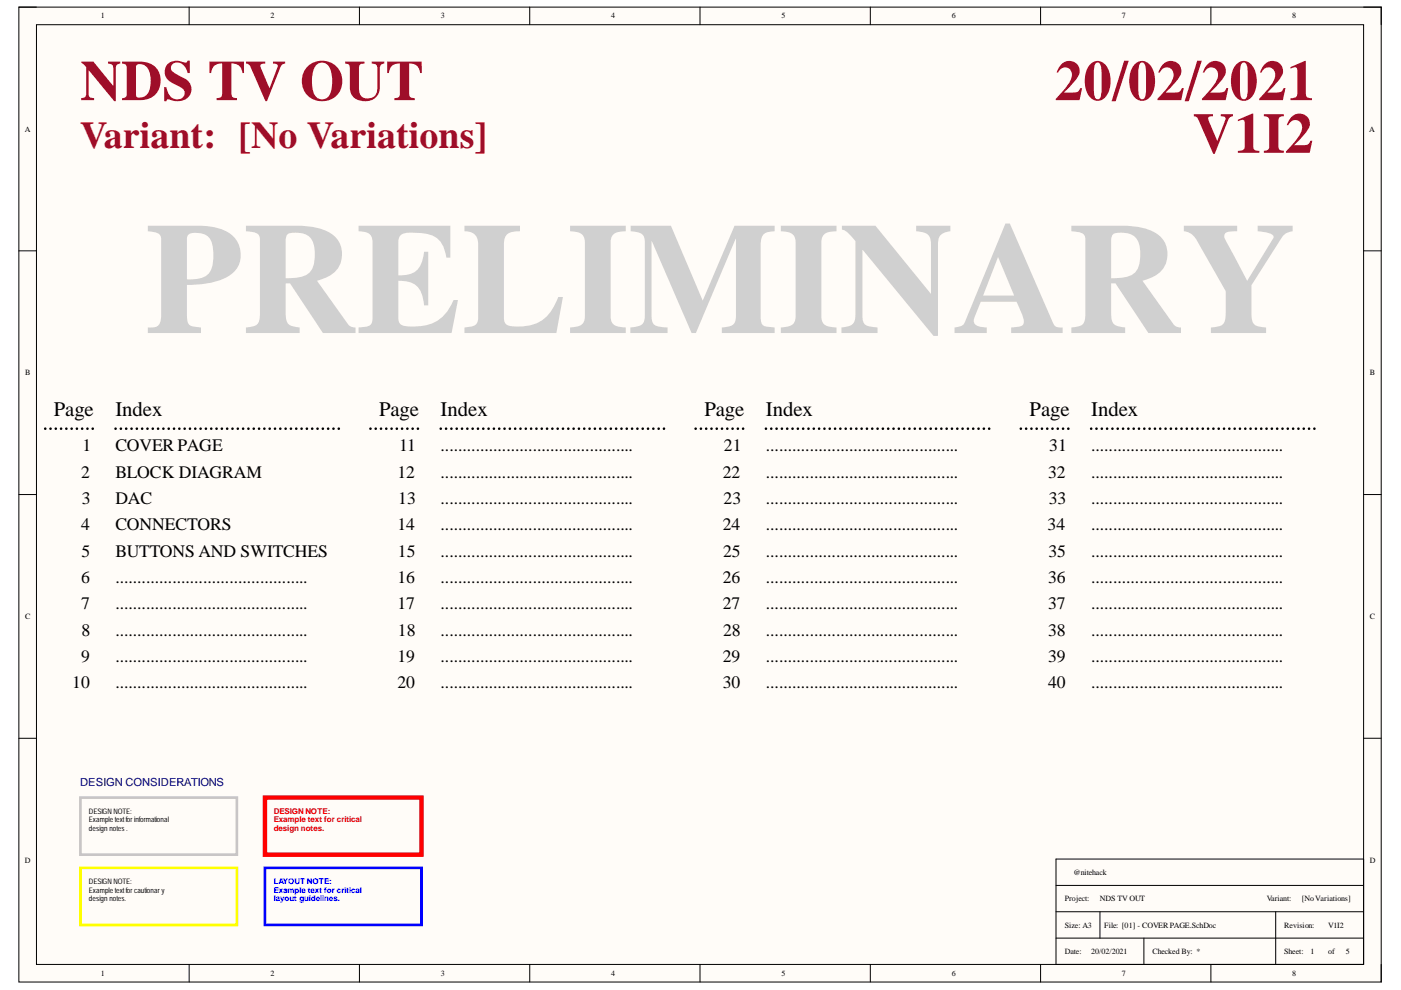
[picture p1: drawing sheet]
<svg xmlns="http://www.w3.org/2000/svg" width="297mm" height="210mm" viewBox="0 0 297 210" stroke-linecap="round" stroke-linejoin="round" font-family="sans-serif">
<defs><g id="words">
<text font-size="33.7" fill="#d0d0d0" x="30.8" y="70.6">PRELIMINARY</text>
<g font-size="12.1" fill="#9e0e29">
<text x="17" y="21.2">NDS TV OUT</text>
<text x="223.6" y="21.2">20/02/2021</text>
<text x="252.9" y="32.4">V1I2</text>
</g>
<text font-size="8" fill="#9e0e29" x="17" y="31.4">Variant: [No Variations]</text>
<g font-size="4.4">
<text x="11.4" y="88.1">Page</text>
<text x="24.5" y="88.1">Index</text>
<text x="80.4" y="88.1">Page</text>
<text x="93.4" y="88.1">Index</text>
<text x="149.3" y="88.1">Page</text>
<text x="162.4" y="88.1">Index</text>
<text x="218.3" y="88.1">Page</text>
<text x="231.3" y="88.1">Index</text>
</g>
<g font-size="3.7">
<text x="17.5" y="95.6">1</text>
<text x="24.5" y="95.6">COVER PAGE</text>
<text x="84.6" y="95.6">11</text>
<text x="93.4" y="95.6">............................................</text>
<text x="153.5" y="95.6">21</text>
<text x="162.4" y="95.6">............................................</text>
<text x="222.5" y="95.6">31</text>
<text x="231.3" y="95.6">............................................</text>
<text x="17.2" y="101.3">2</text>
<text x="24.5" y="101.3">BLOCK DIAGRAM</text>
<text x="84.3" y="101.3">12</text>
<text x="93.4" y="101.3">............................................</text>
<text x="153.2" y="101.3">22</text>
<text x="162.4" y="101.3">............................................</text>
<text x="222.2" y="101.3">32</text>
<text x="231.3" y="101.3">............................................</text>
<text x="17.3" y="106.9">3</text>
<text x="24.5" y="106.9">DAC</text>
<text x="84.4" y="106.9">13</text>
<text x="93.4" y="106.9">............................................</text>
<text x="153.4" y="106.9">23</text>
<text x="162.4" y="106.9">............................................</text>
<text x="222.4" y="106.9">33</text>
<text x="231.3" y="106.9">............................................</text>
<text x="17.2" y="112.5">4</text>
<text x="24.5" y="112.5">CONNECTORS</text>
<text x="84.3" y="112.5">14</text>
<text x="93.4" y="112.5">............................................</text>
<text x="153.2" y="112.5">24</text>
<text x="162.4" y="112.5">............................................</text>
<text x="222.1" y="112.5">34</text>
<text x="231.3" y="112.5">............................................</text>
<text x="17.3" y="118">5</text>
<text x="24.5" y="118">BUTTONS AND SWITCHES</text>
<text x="84.4" y="118">15</text>
<text x="93.4" y="118">............................................</text>
<text x="153.3" y="118">25</text>
<text x="162.4" y="118">............................................</text>
<text x="222.3" y="118">35</text>
<text x="231.3" y="118">............................................</text>
<text x="17.2" y="123.6">6</text>
<text x="24.5" y="123.6">............................................</text>
<text x="84.3" y="123.6">16</text>
<text x="93.4" y="123.6">............................................</text>
<text x="153.2" y="123.6">26</text>
<text x="162.4" y="123.6">............................................</text>
<text x="222.2" y="123.6">36</text>
<text x="231.3" y="123.6">............................................</text>
<text x="17.2" y="129.2">7</text>
<text x="24.5" y="129.2">............................................</text>
<text x="84.3" y="129.2">17</text>
<text x="93.4" y="129.2">............................................</text>
<text x="153.2" y="129.2">27</text>
<text x="162.4" y="129.2">............................................</text>
<text x="222.2" y="129.2">37</text>
<text x="231.3" y="129.2">............................................</text>
<text x="17.3" y="134.8">8</text>
<text x="24.5" y="134.8">............................................</text>
<text x="84.4" y="134.8">18</text>
<text x="93.4" y="134.8">............................................</text>
<text x="153.3" y="134.8">28</text>
<text x="162.4" y="134.8">............................................</text>
<text x="222.2" y="134.8">38</text>
<text x="231.3" y="134.8">............................................</text>
<text x="17.2" y="140.4">9</text>
<text x="24.5" y="140.4">............................................</text>
<text x="84.3" y="140.4">19</text>
<text x="93.4" y="140.4">............................................</text>
<text x="153.2" y="140.4">29</text>
<text x="162.4" y="140.4">............................................</text>
<text x="222.2" y="140.4">39</text>
<text x="231.3" y="140.4">............................................</text>
<text x="15.3" y="145.9">10</text>
<text x="24.5" y="145.9">............................................</text>
<text x="84.3" y="145.9">20</text>
<text x="93.4" y="145.9">............................................</text>
<text x="153.2" y="145.9">30</text>
<text x="162.4" y="145.9">............................................</text>
<text x="222.2" y="145.9">40</text>
<text x="231.3" y="145.9">............................................</text>
</g>
<text font-size="2.4" fill="#000080" x="17" y="166.7">DESIGN CONSIDERATIONS</text>
<g font-size="1.7">
<text x="21.4" y="3.9">1</text>
<text x="57.4" y="3.9">2</text>
<text x="93.5" y="3.9">3</text>
<text x="129.5" y="3.9">4</text>
<text x="165.7" y="3.9">5</text>
<text x="201.8" y="3.9">6</text>
<text x="237.9" y="3.9">7</text>
<text x="274" y="3.9">8</text>
<text x="5.2" y="27.9">A</text>
<text x="290.3" y="27.9">A</text>
<text x="5.3" y="79.6">B</text>
<text x="290.4" y="79.6">B</text>
<text x="5.3" y="131.2">C</text>
<text x="290.4" y="131.2">C</text>
<text x="5.2" y="182.9">D</text>
<text x="227.6" y="185.5">@nitehack</text>
<text x="290.4" y="182.9">D</text>
<text x="225.8" y="191.1">Project:</text>
<text x="233.2" y="191.1">NDS TVOUT</text>
<text x="268.6" y="191.1">Variant:</text>
<text x="276" y="191.1">[No Variations]</text>
<text x="225.8" y="196.7">Size: A3</text>
<text x="234.1" y="196.7">File: [01] - COVER PAGE.SchDoc</text>
<text x="272.3" y="196.7">Revision:</text>
<text x="281.6" y="196.7">V1I2</text>
<text x="225.8" y="202.3">Date:</text>
<text x="231.3" y="202.3">20/02/2021</text>
<text x="244.4" y="202.3">Checked By: *</text>
<text x="272.3" y="202.3">Sheet:</text>
<text x="277.9" y="202.3">1</text>
<text x="281.6" y="202.3">of</text>
<text x="285.3" y="202.3">5</text>
<text x="21.4" y="206.9">1</text>
<text x="57.4" y="206.9">2</text>
<text x="93.5" y="206.9">3</text>
<text x="129.5" y="206.9">4</text>
<text x="165.7" y="206.9">5</text>
<text x="201.8" y="206.9">6</text>
<text x="237.9" y="206.9">7</text>
<text x="274" y="206.9">8</text>
</g>
<g font-size="1.7" fill="#f00">
<text x="58" y="172.5">DESIGN NOTE:</text>
<text x="58" y="174.4">Example text for critical</text>
<text x="58" y="176.2">design notes.</text>
</g>
<g font-size="1.7" fill="#00f">
<text x="58" y="187.4">LAYOUT NOTE:</text>
<text x="58" y="189.2">Example text for critical</text>
<text x="58" y="191.1">layout guidelines.</text>
</g>
<g font-size="1.6">
<text x="18.9" y="172.5">DESIGN NOTE:</text>
<text x="18.9" y="174.4">Exampletextforinformational</text>
<text x="18.9" y="176.2">designnotes.</text>
<text x="18.9" y="187.4">DESIGN NOTE:</text>
<text x="18.9" y="189.2">Exampletextforcautionary</text>
<text x="18.9" y="191.1">designnotes.</text>
</g>
</g></defs>
<path d="M4 1.5h288.8v206.7h-288.8z" fill-rule="evenodd" fill="#fffcf8"/>
<path d="M4 1.5h288.8v206.7h-288.8z" fill="none" stroke="#000" stroke-width=".21"/>
<path d="M7.7 5.2h281.4v199.3h-281.4z" fill-rule="evenodd" fill="#fffcf8"/>
<g fill="none" stroke="#000" stroke-width=".21">
<path d="M4 1.5h3.7M7.7 5.2h281.4v199.3h-281.4zM40.1 1.5v3.7M76.2 1.5v3.7M112.3 1.5v3.7M148.4 1.5v3.7M184.5 1.5v3.7M220.6 1.5v3.7M256.7 1.5v3.7M289.1 1.5h3.7v3.7M4 53.2h3.7M289.1 53.2h3.7"/>
<path d="M4 104.9h3.7M289.1 104.9h3.7M4 156.5h3.7M289.1 156.5h3.7M223.9 182.1h65.2v22.4h-65.2zM223.9 187.7h65.2M223.9 193.3h65.2M223.9 198.9h65.2M233.2 193.3v5.6M242.5 198.9v5.6M270.5 193.3v11.2M40.1 204.5v3.7"/>
<path d="M76.2 204.5v3.7M112.3 204.5v3.7M148.4 204.5v3.7M184.5 204.5v3.7M220.6 204.5v3.7M256.7 204.5v3.7M292.8 204.5v3.7"/>
</g>
<g fill="none" stroke="#000" stroke-width=".56">
<path d="M9.6 90.9h.1M10.7 90.9h.1M11.8 90.9h.1M12.9 90.9h.1M14.1 90.9h.1M15.2 90.9h.1M16.3 90.9h.1M17.4 90.9h.1M18.5 90.9h.1M19.7 90.9h.1M24.5 90.9h.1M25.6 90.9h.1"/>
<path d="M26.7 90.9h.1M27.9 90.9h.1M29 90.9h.1M30.1 90.9h.1M31.3 90.9h.1M32.4 90.9h.1M33.5 90.9h.1M34.6 90.9h.1M35.8 90.9h.1M36.9 90.9h.1M38 90.9h.1M39.1 90.9h.1"/>
<path d="M40.3 90.9h.1M41.4 90.9h.1M42.5 90.9h.1M43.7 90.9h.1M44.8 90.9h.1M45.9 90.9h.1M47 90.9h.1M48.2 90.9h.1M49.3 90.9h.1M50.4 90.9h.1M51.5 90.9h.1M52.7 90.9h.1"/>
<path d="M53.8 90.9h.1M54.9 90.9h.1M56 90.9h.1M57.2 90.9h.1M58.3 90.9h.1M59.4 90.9h.1M60.6 90.9h.1M61.7 90.9h.1M62.8 90.9h.1M63.9 90.9h.1M65.1 90.9h.1M66.2 90.9h.1"/>
<path d="M67.3 90.9h.1M68.4 90.9h.1M69.6 90.9h.1M70.7 90.9h.1M71.8 90.9h.1M78.5 90.9h.1M79.7 90.9h.1M80.8 90.9h.1M81.9 90.9h.1M83 90.9h.1M84.1 90.9h.1M85.2 90.9h.1"/>
<path d="M86.4 90.9h.1M87.5 90.9h.1M88.6 90.9h.1M93.4 90.9h.1M94.6 90.9h.1M95.7 90.9h.1M96.8 90.9h.1M98 90.9h.1M99.1 90.9h.1M100.2 90.9h.1M101.3 90.9h.1M102.5 90.9h.1"/>
<path d="M103.6 90.9h.1M104.7 90.9h.1M105.8 90.9h.1M107 90.9h.1M108.1 90.9h.1M109.2 90.9h.1M110.3 90.9h.1M111.5 90.9h.1M112.6 90.9h.1M113.7 90.9h.1M114.9 90.9h.1M116 90.9h.1"/>
<path d="M117.1 90.9h.1M118.2 90.9h.1M119.4 90.9h.1M120.5 90.9h.1M121.6 90.9h.1M122.7 90.9h.1M123.9 90.9h.1M125 90.9h.1M126.1 90.9h.1M127.2 90.9h.1M128.4 90.9h.1M129.5 90.9h.1"/>
<path d="M130.6 90.9h.1M131.8 90.9h.1M132.9 90.9h.1M134 90.9h.1M135.1 90.9h.1M136.3 90.9h.1M137.4 90.9h.1M138.5 90.9h.1M139.6 90.9h.1M140.8 90.9h.1M147.5 90.9h.1M148.6 90.9h.1"/>
<path d="M149.7 90.9h.1M150.8 90.9h.1M152 90.9h.1M153.1 90.9h.1M154.2 90.9h.1M155.3 90.9h.1M156.4 90.9h.1M157.5 90.9h.1M162.4 90.9h.1M163.5 90.9h.1M164.6 90.9h.1M165.8 90.9h.1"/>
<path d="M166.9 90.9h.1M168 90.9h.1M169.2 90.9h.1M170.3 90.9h.1M171.4 90.9h.1M172.5 90.9h.1M173.7 90.9h.1M174.8 90.9h.1M175.9 90.9h.1M177 90.9h.1M178.2 90.9h.1M179.3 90.9h.1"/>
<path d="M180.4 90.9h.1M181.6 90.9h.1M182.7 90.9h.1M183.8 90.9h.1M184.9 90.9h.1M186.1 90.9h.1M187.2 90.9h.1M188.3 90.9h.1M189.4 90.9h.1M190.6 90.9h.1M191.7 90.9h.1M192.8 90.9h.1"/>
<path d="M193.9 90.9h.1M195.1 90.9h.1M196.2 90.9h.1M197.3 90.9h.1M198.5 90.9h.1M199.6 90.9h.1M200.7 90.9h.1M201.8 90.9h.1M203 90.9h.1M204.1 90.9h.1M205.2 90.9h.1M206.3 90.9h.1"/>
<path d="M207.5 90.9h.1M208.6 90.9h.1M209.7 90.9h.1M216.4 90.9h.1M217.6 90.9h.1M218.7 90.9h.1M219.8 90.9h.1M220.9 90.9h.1M222 90.9h.1M223.1 90.9h.1M224.3 90.9h.1M225.4 90.9h.1"/>
<path d="M226.5 90.9h.1M231.3 90.9h.1M232.5 90.9h.1M233.6 90.9h.1M234.7 90.9h.1M235.9 90.9h.1M237 90.9h.1M238.1 90.9h.1M239.2 90.9h.1M240.4 90.9h.1M241.5 90.9h.1M242.6 90.9h.1"/>
<path d="M243.7 90.9h.1M244.9 90.9h.1M246 90.9h.1M247.1 90.9h.1M248.2 90.9h.1M249.4 90.9h.1M250.5 90.9h.1M251.6 90.9h.1M252.8 90.9h.1M253.9 90.9h.1M255 90.9h.1M256.1 90.9h.1"/>
<path d="M257.3 90.9h.1M258.4 90.9h.1M259.5 90.9h.1M260.6 90.9h.1M261.8 90.9h.1M262.9 90.9h.1M264 90.9h.1M265.1 90.9h.1M266.3 90.9h.1M267.4 90.9h.1M268.5 90.9h.1M269.6 90.9h.1"/>
<path d="M270.8 90.9h.1M271.9 90.9h.1M273 90.9h.1M274.2 90.9h.1M275.3 90.9h.1M276.4 90.9h.1M277.5 90.9h.1M278.7 90.9h.1"/>
</g>
<path d="M17 169.1h33.2v12.1h-33.2z" fill="none" stroke="#c6c3c6" stroke-width=".56"/>
<path d="M17 184h33.2v12.1h-33.2z" fill="none" stroke="#ff0" stroke-width=".56"/>
<path d="M56.2 169.1h33.2v12.1h-33.2z" fill="none" stroke="#f00" stroke-width=".93"/>
<path d="M56.2 184h33.2v12.1h-33.2z" fill="none" stroke="#00f" stroke-width=".56"/>
<use href="#words"/>
</svg>
